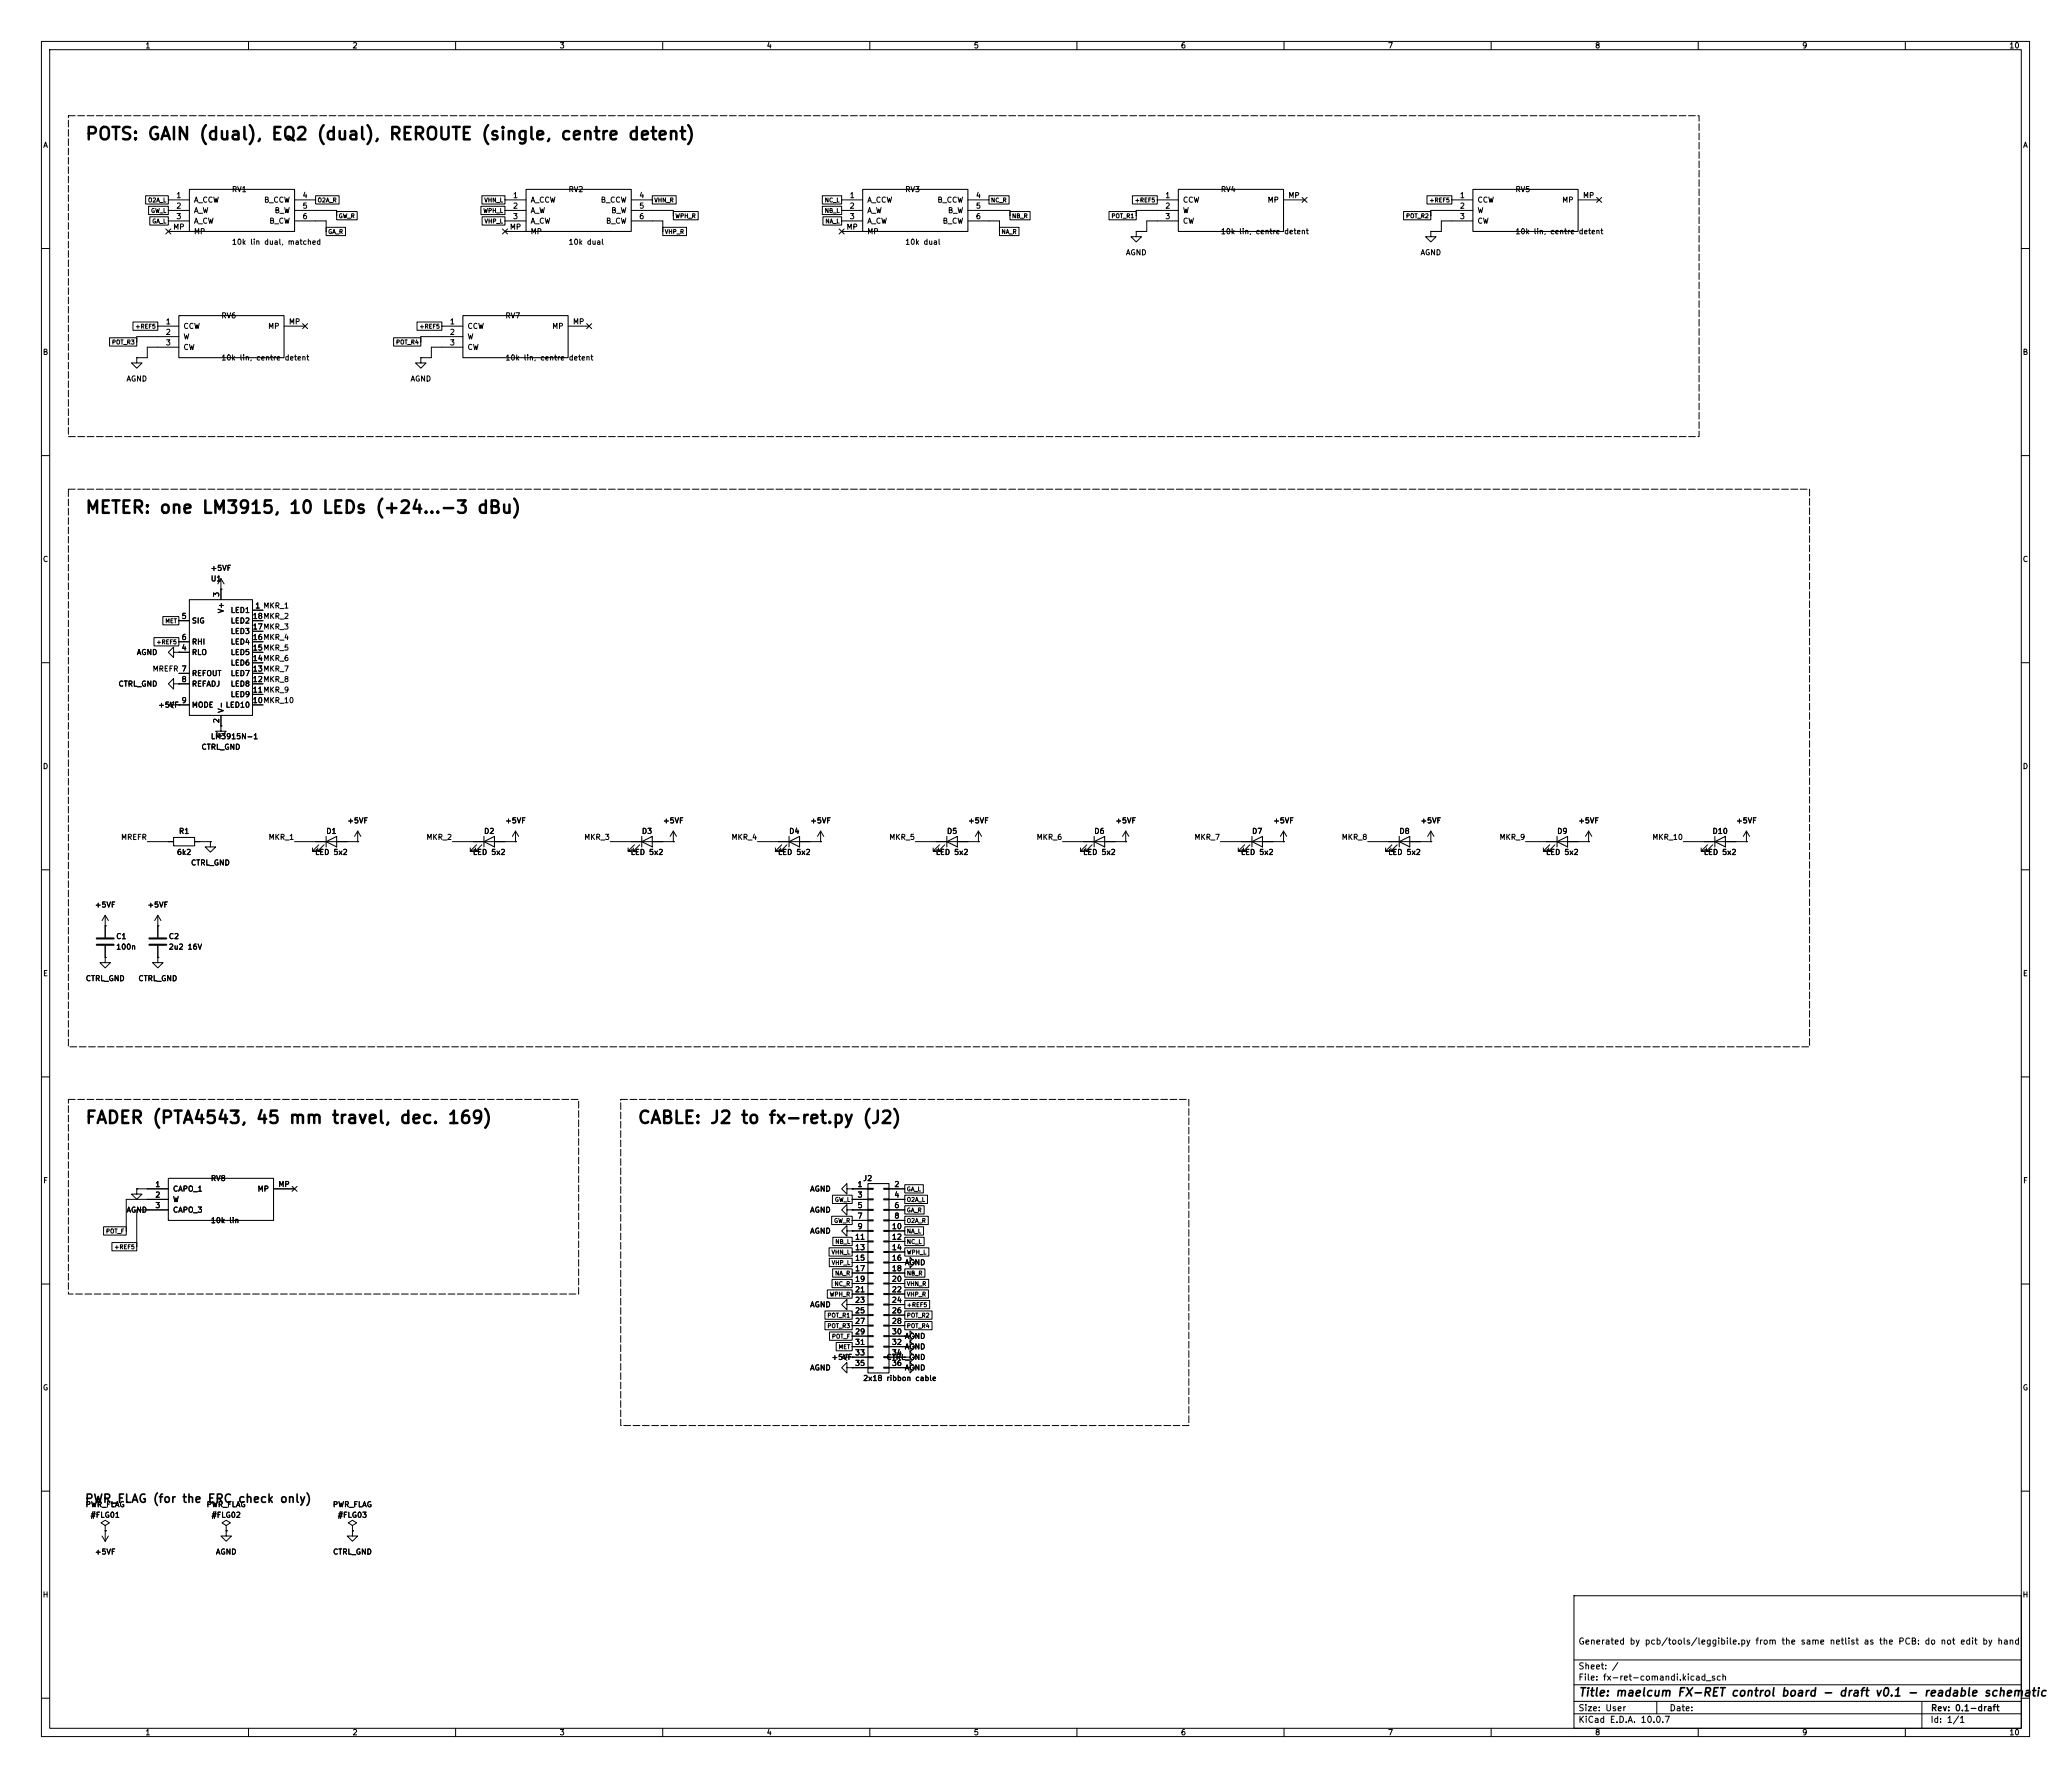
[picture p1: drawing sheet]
<svg xmlns="http://www.w3.org/2000/svg" width="500mm" height="429mm" viewBox="0 0 500 429" stroke-linecap="round" stroke-linejoin="round" font-family="sans-serif">
<defs><g id="words">
<g font-size="3">
<text x="20.4" y="34.5">POTS: GAIN (dual), EQ2 (dual), REROUTE (single, centre detent)</text>
<text x="20.4" y="124.7">METER: one LM3915, 10 LEDs (+24...-3 dBu)</text>
<text x="20.4" y="272">FADER (PTA4543, 45 mm travel, dec. 169)</text>
<text x="153.8" y="272">CABLE: J2 to fx-ret.py (J2)</text>
</g>
<g font-size="2">
<text x="20.4" y="363.3">PWR_FLAG (for the ERC check only)</text>
<text x="381" y="410.1">Title: maelcum FX-RET control board - draft v0.1 - readable schematic</text>
</g>
<g font-size="1.5">
<text x="381" y="397.4">Generated by pcb/tools/leggibile.py from the same netlist as the PCB: do not edit by hand</text>
<text x="381" y="406.1">File: fx-ret-comandi.kicad_sch</text>
<text x="381" y="403.4">Sheet: /</text>
<text x="381" y="413.5">Size: User</text>
<text x="403" y="413.5">Date:</text>
<text x="466" y="413.5">Rev: 0.1-draft</text>
<text x="381" y="416.3">KiCad E.D.A. 10.0.7</text>
<text x="466" y="416.3">Id: 1/1</text>
</g>
<g font-size="1.3">
<text x="35" y="12">1</text>
<text x="85" y="12">2</text>
<text x="135" y="12">3</text>
<text x="185" y="12">4</text>
<text x="235" y="12">5</text>
<text x="285" y="12">6</text>
<text x="335" y="12">7</text>
<text x="385" y="12">8</text>
<text x="435" y="12">9</text>
<text x="485" y="12">10</text>
<text x="10.3" y="36">A</text>
<text x="488.3" y="36">A</text>
<text x="55.9" y="46.7">RV1</text>
<text x="137.1" y="46.7">RV2</text>
<text x="218.4" y="46.7">RV3</text>
<text x="294.6" y="46.7">RV4</text>
<text x="365.7" y="46.7">RV5</text>
<text x="42.4" y="48.1">1</text>
<text x="42.4" y="50.7">2</text>
<text x="42.4" y="53.2">3</text>
<text x="46.7" y="49.2">A_CCW</text>
<text x="46.7" y="51.8">A_W</text>
<text x="63.6" y="49.2">B_CCW</text>
<text x="66.2" y="51.8">B_W</text>
<text x="72.9" y="48.1">4</text>
<text x="72.9" y="50.7">5</text>
<text x="72.9" y="53.2">6</text>
<text x="123.7" y="48.1">1</text>
<text x="123.7" y="50.7">2</text>
<text x="123.7" y="53.2">3</text>
<text x="128" y="49.2">A_CCW</text>
<text x="128" y="51.8">A_W</text>
<text x="144.9" y="49.2">B_CCW</text>
<text x="147.5" y="51.8">B_W</text>
<text x="154.2" y="48.1">4</text>
<text x="154.2" y="50.7">5</text>
<text x="154.2" y="53.2">6</text>
<text x="205" y="48.1">1</text>
<text x="205" y="50.7">2</text>
<text x="205" y="53.2">3</text>
<text x="209.3" y="49.2">A_CCW</text>
<text x="209.3" y="51.8">A_W</text>
<text x="226.2" y="49.2">B_CCW</text>
<text x="228.7" y="51.8">B_W</text>
<text x="235.5" y="48.1">4</text>
<text x="235.5" y="50.7">5</text>
<text x="235.5" y="53.2">6</text>
<text x="281.2" y="48.1">1</text>
<text x="281.2" y="50.7">2</text>
<text x="281.2" y="53.2">3</text>
<text x="285.5" y="49.2">CCW</text>
<text x="285.5" y="51.8">W</text>
<text x="305.9" y="49.2">MP</text>
<text x="310.9" y="48.1">MP</text>
<text x="352.3" y="48.1">1</text>
<text x="352.3" y="50.7">2</text>
<text x="352.3" y="53.2">3</text>
<text x="356.6" y="49.2">CCW</text>
<text x="356.6" y="51.8">W</text>
<text x="377" y="49.2">MP</text>
<text x="382.1" y="48.1">MP</text>
<text x="41.7" y="55.7">MP</text>
<text x="46.7" y="54.3">A_CW</text>
<text x="46.7" y="56.8">MP</text>
<text x="55.9" y="59.4">10k lin dual, matched</text>
<text x="64.9" y="54.3">B_CW</text>
<text x="123" y="55.7">MP</text>
<text x="128" y="54.3">A_CW</text>
<text x="128" y="56.8">MP</text>
<text x="137.1" y="59.4">10k dual</text>
<text x="146.2" y="54.3">B_CW</text>
<text x="204.3" y="55.7">MP</text>
<text x="209.3" y="54.3">A_CW</text>
<text x="209.3" y="56.8">MP</text>
<text x="218.4" y="59.4">10k dual</text>
<text x="227.5" y="54.3">B_CW</text>
<text x="285.5" y="54.3">CW</text>
<text x="294.6" y="56.8">10k lin, centre detent</text>
<text x="356.6" y="54.3">CW</text>
<text x="365.7" y="56.8">10k lin, centre detent</text>
<text x="271.7" y="61.9">AGND</text>
<text x="342.8" y="61.9">AGND</text>
<text x="53.3" y="77.2">RV6</text>
<text x="121.9" y="77.2">RV7</text>
<text x="39.9" y="78.6">1</text>
<text x="39.9" y="81.1">2</text>
<text x="39.9" y="83.7">3</text>
<text x="44.2" y="79.7">CCW</text>
<text x="44.2" y="82.2">W</text>
<text x="64.6" y="79.7">MP</text>
<text x="69.6" y="78.6">MP</text>
<text x="108.5" y="78.6">1</text>
<text x="108.5" y="81.1">2</text>
<text x="108.5" y="83.7">3</text>
<text x="112.7" y="79.7">CCW</text>
<text x="112.7" y="82.2">W</text>
<text x="133.2" y="79.7">MP</text>
<text x="138.2" y="78.6">MP</text>
<text x="10.2" y="86">B</text>
<text x="44.2" y="84.8">CW</text>
<text x="53.3" y="87.3">10k lin, centre detent</text>
<text x="112.7" y="84.8">CW</text>
<text x="121.9" y="87.3">10k lin, centre detent</text>
<text x="488.2" y="86">B</text>
<text x="30.4" y="92.4">AGND</text>
<text x="99" y="92.4">AGND</text>
<text x="10.2" y="136">C</text>
<text x="488.2" y="136">C</text>
<text x="50.7" y="138.1">+5VF</text>
<text x="50.8" y="140.7">U1</text>
<text x="43.7" y="149.7">5</text>
<text x="53.2" y="144.2" transform="rotate(-90 53.2 144.2)">3</text>
<text x="54.3" y="148.2" transform="rotate(-90 54.3 148.2)">V+</text>
<text x="55.6" y="148.3">LED1</text>
<text x="60.9" y="149.7">18MKR_2</text>
<text x="60.9" y="149.7">18</text>
<text x="61.5" y="147.2">1 MKR_1</text>
<text x="61.5" y="147.2">1</text>
<text x="43.7" y="154.8">6</text>
<text x="46.2" y="150.8">SIG</text>
<text x="46.2" y="155.9">RHI</text>
<text x="55.6" y="155.9">LED4</text>
<text x="55.6" y="153.4">LED3</text>
<text x="55.6" y="150.8">LED2</text>
<text x="60.9" y="154.8">16MKR_4</text>
<text x="60.9" y="152.3">17MKR_3</text>
<text x="60.9" y="154.8">16</text>
<text x="60.9" y="152.3">17</text>
<text x="32.9" y="158.4">AGND</text>
<text x="43.7" y="157.3">4</text>
<text x="46.2" y="158.4">RLO</text>
<text x="55.6" y="161">LED6</text>
<text x="55.6" y="158.4">LED5</text>
<text x="60.9" y="159.9">14MKR_6</text>
<text x="60.9" y="157.3">15MKR_5</text>
<text x="60.9" y="159.9">14</text>
<text x="60.9" y="157.3">15</text>
<text x="28.5" y="166.1">CTRL_GND</text>
<text x="36.7" y="162.4">MREFR 7</text>
<text x="43.7" y="165">8</text>
<text x="43.7" y="162.4">7</text>
<text x="46.2" y="163.5">REFOUT</text>
<text x="46.2" y="166.1">REFADJ</text>
<text x="55.6" y="166.1">LED8</text>
<text x="55.6" y="163.5">LED7</text>
<text x="60.9" y="167.5">11MKR_9</text>
<text x="60.9" y="165">12MKR_8</text>
<text x="60.9" y="162.4">13MKR_7</text>
<text x="60.9" y="167.5">11</text>
<text x="60.9" y="165">12</text>
<text x="60.9" y="162.4">13</text>
<text x="38.1" y="171.1">+5VF</text>
<text x="43.7" y="170">9</text>
<text x="46.2" y="171.1">MODE</text>
<text x="54.3" y="172.2" transform="rotate(-90 54.3 172.2)">V-</text>
<text x="54.4" y="171.1">LED10</text>
<text x="55.6" y="168.6">LED9</text>
<text x="60.9" y="170">10MKR_10</text>
<text x="60.9" y="170">10</text>
<text x="50.8" y="178.8">LM3915N-1</text>
<text x="53.2" y="174.7" transform="rotate(-90 53.2 174.7)">2</text>
<text x="10.2" y="186">D</text>
<text x="48.5" y="181.3">CTRL_GND</text>
<text x="488.2" y="186">D</text>
<text x="29.1" y="203.1">MREFR</text>
<text x="43.1" y="201.6">R1</text>
<text x="64.7" y="203.1">MKR_1</text>
<text x="78.6" y="201.6">D1</text>
<text x="83.8" y="199.1">+5VF</text>
<text x="102.8" y="203.1">MKR_2</text>
<text x="116.7" y="201.6">D2</text>
<text x="121.9" y="199.1">+5VF</text>
<text x="140.9" y="203.1">MKR_3</text>
<text x="154.8" y="201.6">D3</text>
<text x="160" y="199.1">+5VF</text>
<text x="176.5" y="203.1">MKR_4</text>
<text x="190.4" y="201.6">D4</text>
<text x="195.5" y="199.1">+5VF</text>
<text x="214.6" y="203.1">MKR_5</text>
<text x="228.5" y="201.6">D5</text>
<text x="233.6" y="199.1">+5VF</text>
<text x="250.1" y="203.1">MKR_6</text>
<text x="264.1" y="201.6">D6</text>
<text x="269.2" y="199.1">+5VF</text>
<text x="288.2" y="203.1">MKR_7</text>
<text x="302.2" y="201.6">D7</text>
<text x="307.3" y="199.1">+5VF</text>
<text x="323.8" y="203.1">MKR_8</text>
<text x="337.7" y="201.6">D8</text>
<text x="342.8" y="199.1">+5VF</text>
<text x="361.9" y="203.1">MKR_9</text>
<text x="375.8" y="201.6">D9</text>
<text x="380.9" y="199.1">+5VF</text>
<text x="398.8" y="203.1">MKR_10</text>
<text x="413.3" y="201.6">D10</text>
<text x="419" y="199.1">+5VF</text>
<text x="42.6" y="206.7">6k2</text>
<text x="46" y="209.2">CTRL_GND</text>
<text x="76" y="206.7">LED 5x2</text>
<text x="114.1" y="206.7">LED 5x2</text>
<text x="152.2" y="206.7">LED 5x2</text>
<text x="187.7" y="206.7">LED 5x2</text>
<text x="225.8" y="206.7">LED 5x2</text>
<text x="261.4" y="206.7">LED 5x2</text>
<text x="299.5" y="206.7">LED 5x2</text>
<text x="335" y="206.7">LED 5x2</text>
<text x="373.1" y="206.7">LED 5x2</text>
<text x="411.2" y="206.7">LED 5x2</text>
<text x="22.8" y="219.4">+5VF</text>
<text x="35.5" y="219.4">+5VF</text>
<text x="27.9" y="227">C1</text>
<text x="40.6" y="227">C2</text>
<text x="27.9" y="229.6">100n</text>
<text x="40.6" y="229.6">2u2 16V</text>
<text x="10.3" y="236">E</text>
<text x="20.6" y="237.2">CTRL_GND</text>
<text x="33.3" y="237.2">CTRL_GND</text>
<text x="488.3" y="236">E</text>
<text x="10.3" y="286">F</text>
<text x="37.4" y="286.9">1</text>
<text x="41.6" y="288">CAPO_1</text>
<text x="50.8" y="285.4">RV8</text>
<text x="62.1" y="288">MP</text>
<text x="67.1" y="286.9">MP</text>
<text x="195.5" y="288">AGND</text>
<text x="206.9" y="286.9">1</text>
<text x="208.3" y="285.4">J2</text>
<text x="215.8" y="286.9">2</text>
<text x="488.3" y="286">F</text>
<text x="30.4" y="293.1">AGND</text>
<text x="37.4" y="289.4">2</text>
<text x="37.4" y="292">3</text>
<text x="41.6" y="290.5">W</text>
<text x="41.6" y="293.1">CAPO_3</text>
<text x="195.5" y="293.1">AGND</text>
<text x="206.9" y="289.4">3</text>
<text x="206.9" y="292">5</text>
<text x="215.8" y="289.4">4</text>
<text x="215.8" y="292">6</text>
<text x="50.8" y="295.6">10k lin</text>
<text x="195.5" y="298.1">AGND</text>
<text x="206.3" y="299.6">11</text>
<text x="206.9" y="294.5">7</text>
<text x="206.9" y="297">9</text>
<text x="215.2" y="297">10</text>
<text x="215.2" y="299.6">12</text>
<text x="215.8" y="294.5">8</text>
<text x="206.3" y="302.1">13</text>
<text x="206.3" y="304.7">15</text>
<text x="215.2" y="302.1">14</text>
<text x="215.2" y="304.7">16</text>
<text x="218.3" y="305.8">AGND</text>
<text x="206.3" y="307.2">17</text>
<text x="206.3" y="309.7">19</text>
<text x="215.2" y="307.2">18</text>
<text x="215.2" y="309.7">20</text>
<text x="195.5" y="315.9">AGND</text>
<text x="206.3" y="312.3">21</text>
<text x="206.3" y="314.8">23</text>
<text x="206.3" y="317.4">25</text>
<text x="215.2" y="312.3">22</text>
<text x="215.2" y="314.8">24</text>
<text x="215.2" y="317.4">26</text>
<text x="206.3" y="319.9">27</text>
<text x="206.3" y="322.4">29</text>
<text x="215.2" y="319.9">28</text>
<text x="215.2" y="322.4">30</text>
<text x="218.3" y="323.5">AGND</text>
<text x="200.6" y="328.6">+5VF</text>
<text x="206.3" y="325">31</text>
<text x="206.3" y="327.5">33</text>
<text x="213.9" y="328.6">CTRL_GND</text>
<text x="215.2" y="325">32</text>
<text x="215.2" y="327.5">34</text>
<text x="218.3" y="326.1">AGND</text>
<text x="10.2" y="336">G</text>
<text x="195.5" y="331.2">AGND</text>
<text x="206.3" y="330.1">35</text>
<text x="208.3" y="333.7">2x18 ribbon cable</text>
<text x="215.2" y="330.1">36</text>
<text x="218.3" y="331.2">AGND</text>
<text x="488.2" y="336">G</text>
<text x="20.6" y="364.2">PWR_FLAG</text>
<text x="49.8" y="364.2">PWR_FLAG</text>
<text x="80.2" y="364.2">PWR_FLAG</text>
<text x="21.7" y="366.7">#FLG01</text>
<text x="50.9" y="366.7">#FLG02</text>
<text x="81.4" y="366.7">#FLG03</text>
<text x="22.8" y="375.6">+5VF</text>
<text x="52" y="375.6">AGND</text>
<text x="80.3" y="375.6">CTRL_GND</text>
<text x="10.2" y="386">H</text>
<text x="488.2" y="386">H</text>
<text x="35" y="419.2">1</text>
<text x="85" y="419.2">2</text>
<text x="135" y="419.2">3</text>
<text x="185" y="419.2">4</text>
<text x="235" y="419.2">5</text>
<text x="285" y="419.2">6</text>
<text x="335" y="419.2">7</text>
<text x="385" y="419.2">8</text>
<text x="435" y="419.2">9</text>
<text x="485" y="419.2">10</text>
</g>
<g font-size="1">
<text x="35.6" y="49.1">O2A_L</text>
<text x="36.4" y="51.6">GW_L</text>
<text x="76.6" y="49.1">O2A_R</text>
<text x="81.7" y="52.9">GW_R</text>
<text x="116.6" y="51.6">WPH_L</text>
<text x="116.8" y="49.1">VHN_L</text>
<text x="157.9" y="49.1">VHN_R</text>
<text x="162.9" y="52.9">WPH_R</text>
<text x="199" y="49.1">NC_L</text>
<text x="199" y="51.6">NB_L</text>
<text x="239.1" y="49.1">NC_R</text>
<text x="244.2" y="52.9">NB_R</text>
<text x="268.2" y="52.9">POT_R1</text>
<text x="273.9" y="49.1">+REF5</text>
<text x="339.3" y="52.9">POT_R2</text>
<text x="345" y="49.1">+REF5</text>
<text x="36.6" y="54.2">GA_L</text>
<text x="79.1" y="56.7">GA_R</text>
<text x="116.9" y="54.2">VHP_L</text>
<text x="160.4" y="56.7">VHP_R</text>
<text x="199.1" y="54.2">NA_L</text>
<text x="241.7" y="56.7">NA_R</text>
<text x="26.9" y="83.4">POT_R3</text>
<text x="32.6" y="79.6">+REF5</text>
<text x="95.5" y="83.4">POT_R4</text>
<text x="101.2" y="79.6">+REF5</text>
<text x="37.7" y="155.8">+REF5</text>
<text x="39.8" y="150.7">MET</text>
<text x="218.8" y="287.8">GA_L</text>
<text x="201.5" y="290.4">GW_L</text>
<text x="218.8" y="290.4">O2A_L</text>
<text x="218.8" y="292.9">GA_R</text>
<text x="25.5" y="298">POT_F</text>
<text x="201.3" y="295.5">GW_R</text>
<text x="218.8" y="295.5">O2A_R</text>
<text x="218.8" y="298">NA_L</text>
<text x="27.5" y="301.8">+REF5</text>
<text x="200.6" y="303.1">VHN_L</text>
<text x="200.7" y="305.6">VHP_L</text>
<text x="201.5" y="300.5">NB_L</text>
<text x="218.8" y="300.5">NC_L</text>
<text x="218.8" y="303.1">WPH_L</text>
<text x="201.4" y="310.7">NC_R</text>
<text x="201.5" y="308.2">NA_R</text>
<text x="218.8" y="308.2">NB_R</text>
<text x="218.8" y="310.7">VHN_R</text>
<text x="200.2" y="313.2">WPH_R</text>
<text x="218.8" y="313.2">VHP_R</text>
<text x="218.8" y="315.8">+REF5</text>
<text x="199.6" y="318.3">POT_R1</text>
<text x="199.6" y="320.9">POT_R3</text>
<text x="200.7" y="323.4">POT_F</text>
<text x="218.8" y="318.3">POT_R2</text>
<text x="218.8" y="320.9">POT_R4</text>
<text x="202.4" y="325.9">MET</text>
</g>
</g></defs>
<g fill="none" stroke="#000" stroke-width=".24">
<path d="M10 10h480v409.3h-480zM12 12h476v405.3h-476zM60 10v2M110 10v2M160 10v2M210 10v2M260 10v2M310 10v2M360 10v2M410 10v2M460 10v2M35.2 47.3h5.4v2h-5.4z"/>
<path d="M35.9 49.8h4.7v2h-4.7zM36.2 52.3h4.4v2h-4.4zM40 55.3l1.2 1.2M40.6 48.3h5.1M40.6 50.8h5.1M40.6 53.3h5.1M40.6 55.9h5.1M41.2 55.3l-1.2 1.2M71.1 48.3h5.1M71.1 50.8h10.2v1.3M71.1 53.3h7.6v2.6M76.2 47.3h5.7v2h-5.7z"/>
<path d="M78.7 54.9h4.7v2h-4.7zM81.3 51.1h4.9v2h-4.9zM116.1 49.8h5.8v2h-5.8zM116.3 47.3h5.6v2h-5.6zM116.4 52.3h5.5v2h-5.5zM121.3 55.3l1.2 1.2M121.9 48.3h5.1M121.9 50.8h5.1M121.9 53.3h5.1M121.9 55.9h5.1M122.5 55.3l-1.2 1.2M152.4 53.3h7.6v2.6"/>
<path d="M152.4 48.3h5.1M152.4 50.8h10.2v1.3M157.5 47.3h5.7v2h-5.7zM160 54.9h5.7v2h-5.7zM162.6 51.1h6v2h-6zM198.5 47.3h4.7v2h-4.7zM198.5 49.8h4.7v2h-4.7zM198.7 52.3h4.5v2h-4.5zM202.6 55.3l1.2 1.2M203.2 48.3h5.1M203.2 50.8h5.1M203.2 53.3h5.1"/>
<path d="M203.2 55.9h5.1M203.8 55.3l-1.2 1.2M233.7 48.3h5.1M233.7 50.8h10.1v1.3M233.7 53.3h7.6v2.6M238.8 47.3h4.8v2h-4.8zM241.3 54.9h4.7v2h-4.7zM243.8 51.1h4.9v2h-4.9zM267.7 51.1h6.6v2h-6.6zM273.4 47.3h6v2h-6zM274.3 55.9v1.3h1.3l-1.3 1.2-1.3-1.2h1.3M274.3 55.9h.1"/>
<path d="M279.4 48.3h5.1M284.5 50.8h-10.2v1.3M284.5 53.3h-7.6v2.6h-2.6M309.9 48.3h5.1M314.4 47.7l1.2 1.2M315.6 47.7l-1.2 1.2M338.9 51.1h6.5v2h-6.5zM344.5 47.3h6v2h-6zM345.4 55.9v1.3h1.3l-1.3 1.2-1.2-1.2h1.2M345.4 55.9h.1M350.5 48.3h5.1M355.6 50.8h-10.2v1.3"/>
<path d="M355.6 53.3h-7.6v2.6h-2.6M381 48.3h5.1M385.5 47.7l1.2 1.2M386.7 47.7l-1.2 1.2M10 60h2M32.1 77.7h6v2h-6zM38.1 78.7h5.1M68.6 78.7h5.1M73.1 78.1l1.2 1.2M74.3 78.1l-1.2 1.2M100.7 77.7h6v2h-6zM106.7 78.7h5.1"/>
<path d="M137.2 78.7h5M141.6 78.1l1.2 1.2M142.8 78.1l-1.2 1.2M488 60h2M26.4 81.5h6.6v2.1h-6.6zM33 86.4v1.2h1.3l-1.3 1.3-1.3-1.3h1.3M33 86.4h.1M43.2 81.3h-10.2v1.3M43.2 83.8h-7.6v2.6h-2.6M95 81.5h6.6v2.1h-6.6zM101.6 86.4v1.2h1.3l-1.3 1.3-1.3-1.3h1.3M101.6 86.4h.1"/>
<path d="M111.8 81.3h-10.2v1.3M111.8 83.8h-7.7v2.6h-2.5M10 110h2M488 110h2M53.3 139.7v5.1M53.3 139.7l-.7 1.3M53.3 139.7l.8 1.3M37.2 153.9h6v2h-6zM39.3 148.9h3.9v2h-3.9zM41.9 157.5v-1.3l-1.3 1.3 1.3 1.3v-1.3h1.3M43.2 157.5h.1M43.2 157.5h2.5"/>
<path d="M43.2 149.9h2.5M43.2 154.9h2.5M53.3 142.2h.1M61 147.3h2.5M61 157.5h2.5M61 149.9h2.5M61 154.9h2.5M61 152.4h2.5M10 160h2M40.6 170.2h5.1M40.6 170.2l1.3 .7M41.9 165.1v-1.3l-1.3 1.3 1.3 1.3v-1.3h1.3"/>
<path d="M41.9 169.4l-1.3 .8M43.2 170.2h.1M43.2 165.1h.1M43.2 162.6h2.5M43.2 165.1h2.5M53.3 175.3v1.2h1.3l-1.3 1.3-1.2-1.3h1.2M53.3 175.3h.1M53.3 172.7v2.6M61 160h2.5M61 162.6h2.5M61 165.1h2.5M61 170.2h2.5"/>
<path d="M61 167.6h2.5M488 160h2M10 210h2M35.6 203.2h6.3M47 203.2h3.8M50.8 203.2v1.3h1.3l-1.3 1.2-1.3-1.2h1.3M50.8 203.2h.1M71.1 203.2h15.3M77 204l-1.6 1.5h.8h-.8v-.8M78.2 204l-1.5 1.5h.8h-.8v-.8M86.4 203.2h.1M86.4 200.7l-.8 1.2"/>
<path d="M86.4 200.7l.7 1.2M86.4 200.7v2.5M109.2 203.2h15.3M115.1 204l-1.6 1.5h.8h-.8v-.8M116.3 204l-1.5 1.5h.8h-.8v-.8M124.5 203.2h.1M124.5 200.7l-.8 1.2M124.5 200.7l.7 1.2M124.5 200.7v2.5M147.3 203.2h15.3M153.2 204l-1.6 1.5h.8h-.8v-.8M154.4 204l-1.5 1.5h.8h-.8v-.8"/>
<path d="M162.6 203.2h.1M162.6 200.7l-.8 1.2M162.6 200.7l.7 1.2M162.6 200.7v2.5M182.9 203.2h15.2M188.7 204l-1.5 1.5h.8h-.8v-.8M190 204l-1.5 1.5h.7h-.7v-.8M198.1 203.2h.1M198.1 200.7l-.7 1.2M198.1 200.7l.8 1.2M198.1 200.7v2.5M221 203.2h15.2"/>
<path d="M226.8 204l-1.5 1.5h.8h-.8v-.8M228.1 204l-1.5 1.5h.7h-.7v-.8M236.2 203.2h.1M236.2 200.7l-.7 1.2M236.2 200.7l.8 1.2M236.2 200.7v2.5M256.5 203.2h15.3M262.4 204l-1.5 1.5h.7h-.7v-.8M263.7 204l-1.6 1.5h.8h-.8v-.8M271.8 203.2h.1M271.8 200.7l-.8 1.2M271.8 200.7l.7 1.2"/>
<path d="M271.8 200.7v2.5M294.6 203.2h15.3M300.5 204l-1.5 1.5h.7h-.7v-.8M301.8 204l-1.6 1.5h.8h-.8v-.8M309.9 203.2h.1M309.9 200.7l-.8 1.2M309.9 200.7l.7 1.2M309.9 200.7v2.5M330.2 203.2h15.2M336 204l-1.5 1.5h.8h-.8v-.8M337.3 204l-1.5 1.5h.7h-.7v-.8M345.4 203.2h.1"/>
<path d="M345.4 200.7l-.7 1.2M345.4 200.7l.8 1.2M345.4 200.7v2.5M368.3 203.2h15.2M374.1 204l-1.5 1.5h.8h-.8v-.8M375.4 204l-1.5 1.5h.7h-.7v-.8M383.5 203.2h.1M383.5 200.7l-.7 1.2M383.5 200.7l.8 1.2M383.5 200.7v2.5M406.4 203.2h15.2M412.2 204l-1.5 1.5h.8h-.8v-.8"/>
<path d="M413.5 204l-1.5 1.5h.7h-.7v-.8M421.6 203.2h.1M421.6 200.7l-.7 1.2M421.6 200.7l.8 1.2M421.6 200.7v2.5M488 210h2M25.4 223.5h.1M25.4 231.1v1.3h1.3l-1.3 1.3-1.3-1.3h1.3M25.4 231.1h.1M25.4 221l-.8 1.3M25.4 221l.8 1.3M25.4 221v5.3"/>
<path d="M25.4 228.3v2.8M38.1 231.1v1.3h1.3l-1.3 1.3-1.3-1.3h1.3M38.1 231.1h.1M38.1 223.5h.1M38.1 221v5.3M38.1 228.3v2.8M38.1 221l-.8 1.3M38.1 221l.8 1.3M10 260h2M488 260h2M25 296.2h5.5v2h-5.5zM27 300h6v2h-6z"/>
<path d="M33 287v1.3h1.3l-1.3 1.3-1.3-1.3h1.3M33 287h.1M33 287h7.6M40.6 289.6h-10.1v7.6M40.6 292.1h-7.6v8.9M66 287h5.1M70.5 286.4l1.2 1.2M71.7 286.4l-1.2 1.2M200.8 293.6h4.9v2h-4.9zM201 288.6h4.7v2h-4.7zM201.1 298.7h4.6v2h-4.6zM204.5 292.1v-1.3l-1.3 1.3 1.3 1.3v-1.3h1.2"/>
<path d="M204.5 287v-1.2l-1.3 1.2 1.3 1.3v-1.3h1.2M204.5 297.2v-1.3l-1.3 1.3 1.3 1.3v-1.3h1.2M205.7 292.1h.1M205.7 287h.1M205.7 297.2h.1M205.7 287h3.8M205.7 289.6h3.8M205.7 292.1h3.8M205.7 294.6h3.8M205.7 297.2h3.8M205.7 299.7h3.8M209.5 286.9h1.3v.2h-1.3z"/>
<path d="M209.5 289.4h1.3v.3h-1.3zM209.5 292h1.3v.2h-1.3zM209.5 294.5h1.3v.3h-1.3zM209.5 297.1h1.3v.2h-1.3zM209.5 299.6h1.3v.2h-1.3zM213.4 286.9h1.2v.2h-1.2zM213.4 289.4h1.2v.3h-1.2zM213.4 292h1.2v.2h-1.2zM213.4 294.5h1.2v.3h-1.2zM213.4 297.1h1.2v.2h-1.2zM213.4 299.6h1.2v.2h-1.2zM214.6 287h3.8"/>
<path d="M214.6 289.6h3.8M214.6 292.1h3.8M214.6 294.6h3.8M214.6 297.2h3.8M214.6 299.7h3.8M218.4 286h4.5v2h-4.5zM218.4 288.6h5.5v2h-5.5zM218.4 291.1h4.7v2h-4.7zM218.4 293.6h5.7v2h-5.7zM218.4 296.2h4.6v2h-4.6zM218.4 298.7h4.7v2h-4.7zM10 310h2"/>
<path d="M199.2 316.5h6.5v2h-6.5zM199.2 319h6.5v2h-6.5zM199.7 311.4h6v2h-6zM200.2 301.3h5.5v2h-5.5zM200.2 303.8h5.5v2h-5.5zM200.9 308.9h4.8v2h-4.8zM201 306.3h4.7v2h-4.7zM204.5 315v-1.3l-1.3 1.3 1.3 1.2v-1.2h1.2M205.7 315h.1M205.7 302.3h3.8M205.7 304.8h3.8M205.7 307.3h3.8"/>
<path d="M205.7 309.9h3.8M205.7 312.4h3.8M205.7 315h3.8M205.7 317.5h3.8M209.5 302.1h1.3v.3h-1.3zM209.5 304.7h1.3v.2h-1.3zM209.5 307.2h1.3v.3h-1.3zM209.5 309.8h1.3v.2h-1.3zM209.5 312.3h1.3v.2h-1.3zM209.5 314.8h1.3v.3h-1.3zM209.5 317.4h1.3v.2h-1.3zM209.5 319.9h1.3v.3h-1.3z"/>
<path d="M213.4 302.1h1.2v.3h-1.2zM213.4 304.7h1.2v.2h-1.2zM213.4 307.2h1.2v.3h-1.2zM213.4 309.8h1.2v.2h-1.2zM213.4 312.3h1.2v.2h-1.2zM213.4 314.8h1.2v.3h-1.2zM213.4 317.4h1.2v.2h-1.2zM213.4 319.9h1.2v.3h-1.2zM214.6 302.3h3.8M214.6 304.8h3.8M214.6 307.3h3.8M214.6 309.9h3.8"/>
<path d="M214.6 312.4h3.8M214.6 315h3.8M214.6 317.5h3.8M218.4 304.8h1.3v-1.3l1.3 1.3-1.3 1.3v-1.3M218.4 304.8h.1M218.4 316.5h6.6v2h-6.6zM218.4 306.3h4.9v2h-4.9zM218.4 308.9h5.8v2h-5.8zM218.4 311.4h5.8v2h-5.8zM218.4 314h6v2h-6zM218.4 301.3h5.9v2h-5.9zM218.4 319h6.6v2h-6.6z"/>
<path d="M488 310h2M200.3 321.6h5.4v2h-5.4zM201.9 324.1h3.8v2h-3.8zM203.2 327.7h6.3M203.2 327.7l1.3 .7M204.5 330.2v-1.3l-1.3 1.3 1.3 1.3v-1.3h1.2M204.5 326.9l-1.3 .8M205.7 327.7h.1M205.7 330.2h.1M205.7 320h3.8M205.7 322.6h3.8M205.7 325.1h3.8"/>
<path d="M205.7 330.2h3.8M209.5 322.5h1.3v.2h-1.3zM209.5 325h1.3v.2h-1.3zM209.5 327.5h1.3v.3h-1.3zM209.5 330.1h1.3v.2h-1.3zM213.4 322.5h1.2v.2h-1.2zM213.4 325h1.2v.2h-1.2zM213.4 327.5h1.2v.3h-1.2zM213.4 330.1h1.2v.2h-1.2zM214.6 320h3.8M214.6 322.6h3.8M214.6 325.1h3.8"/>
<path d="M214.6 327.7h3.8M214.6 330.2h3.8M218.4 322.6h1.3v-1.3l1.3 1.3-1.3 1.3v-1.3M218.4 322.6h.1M218.4 325.1h1.3v-1.2l1.3 1.2-1.3 1.3v-1.3M218.4 325.1h.1M218.4 327.7h1.3v-1.3l1.3 1.3-1.3 1.2v-1.2M218.4 327.7h.1M218.4 330.2h1.3v-1.3l1.3 1.3-1.3 1.3v-1.3M218.4 330.2h.1M10 360h2M24.6 370.8l.8 1.3"/>
<path d="M25.4 369.6h.1M25.4 368.3l1-.6-1-.7-1 .7 1 .6v1.3M25.4 369.6v2.5M26.2 370.8l-.8 1.3M54.6 368.3l1-.6-1-.7-1 .7 1 .6v1.3M54.6 369.6h.1M54.6 369.6v1.2h1.3l-1.3 1.3-1.3-1.3h1.3M85.1 368.3l1-.6-1-.7-1 .7 1 .6v1.3M85.1 369.6h.1M85.1 369.6v1.2h1.3l-1.3 1.3-1.3-1.3h1.3M488 360h2M380 385.3h108v32h-108z"/>
<path d="M10 410h2M60 417.3v2M110 417.3v2M160 417.3v2M210 417.3v2M260 417.3v2M310 417.3v2M360 417.3v2M380 413.8h108M380 410.8h108M380 406.8h108M380 400.8h108"/>
<path d="M400 410.8v3M410 417.3v2M460 417.3v2M464 410.8v6.5M488 410h2"/>
</g>
<g fill="none" stroke="#000" stroke-width=".25">
<path d="M45.7 45.7h25.4v10.2h-25.4zM127 45.7h25.4v10.2h-25.4zM208.3 45.7h25.4v10.2h-25.4zM284.5 45.7h25.4v10.2h-25.4zM355.6 45.7h25.4v10.2h-25.4zM43.2 76.2h25.4v10.2h-25.4zM111.8 76.2h25.4v10.2h-25.4zM45.7 144.8h15.3v27.9h-15.3zM41.9 202.2h5.1v2h-5.1zM78.7 203.2l2.6-1.3v2.6zM78.7 201.9v2.6M116.8 203.2l2.6-1.3v2.6z"/>
<path d="M116.8 201.9v2.6M154.9 203.2l2.6-1.3v2.6zM154.9 201.9v2.6M190.5 203.2l2.5-1.3v2.6zM190.5 201.9v2.6M228.6 203.2l2.5-1.3v2.6zM228.6 201.9v2.6M264.2 203.2l2.5-1.3v2.6zM264.2 201.9v2.6M302.3 203.2l2.5-1.3v2.6zM302.3 201.9v2.6M337.8 203.2l2.6-1.3v2.6z"/>
<path d="M337.8 201.9v2.6M375.9 203.2l2.6-1.3v2.6zM375.9 201.9v2.6M414 203.2l2.6-1.3v2.6zM414 201.9v2.6M40.6 284.5h25.4v10.1h-25.4zM209.5 285.8h5.1v45.7h-5.1z"/>
</g>
<path d="M23.4 226.6h4M23.4 228.1h4M36.1 226.6h4M36.1 228.1h4" fill="none" stroke="#000" stroke-width=".51"/>
<path d="M16.5 27.9h393.7v77.5h-393.7zM16.5 118.1h420.4v134.6h-420.4zM16.5 265.4h123.2v47h-123.2zM149.9 265.4h137.1v78.8h-137.1z" fill="none" stroke="#000" stroke-width=".24" stroke-dasharray="1.6 .6"/>
<use href="#words"/>
</svg>
